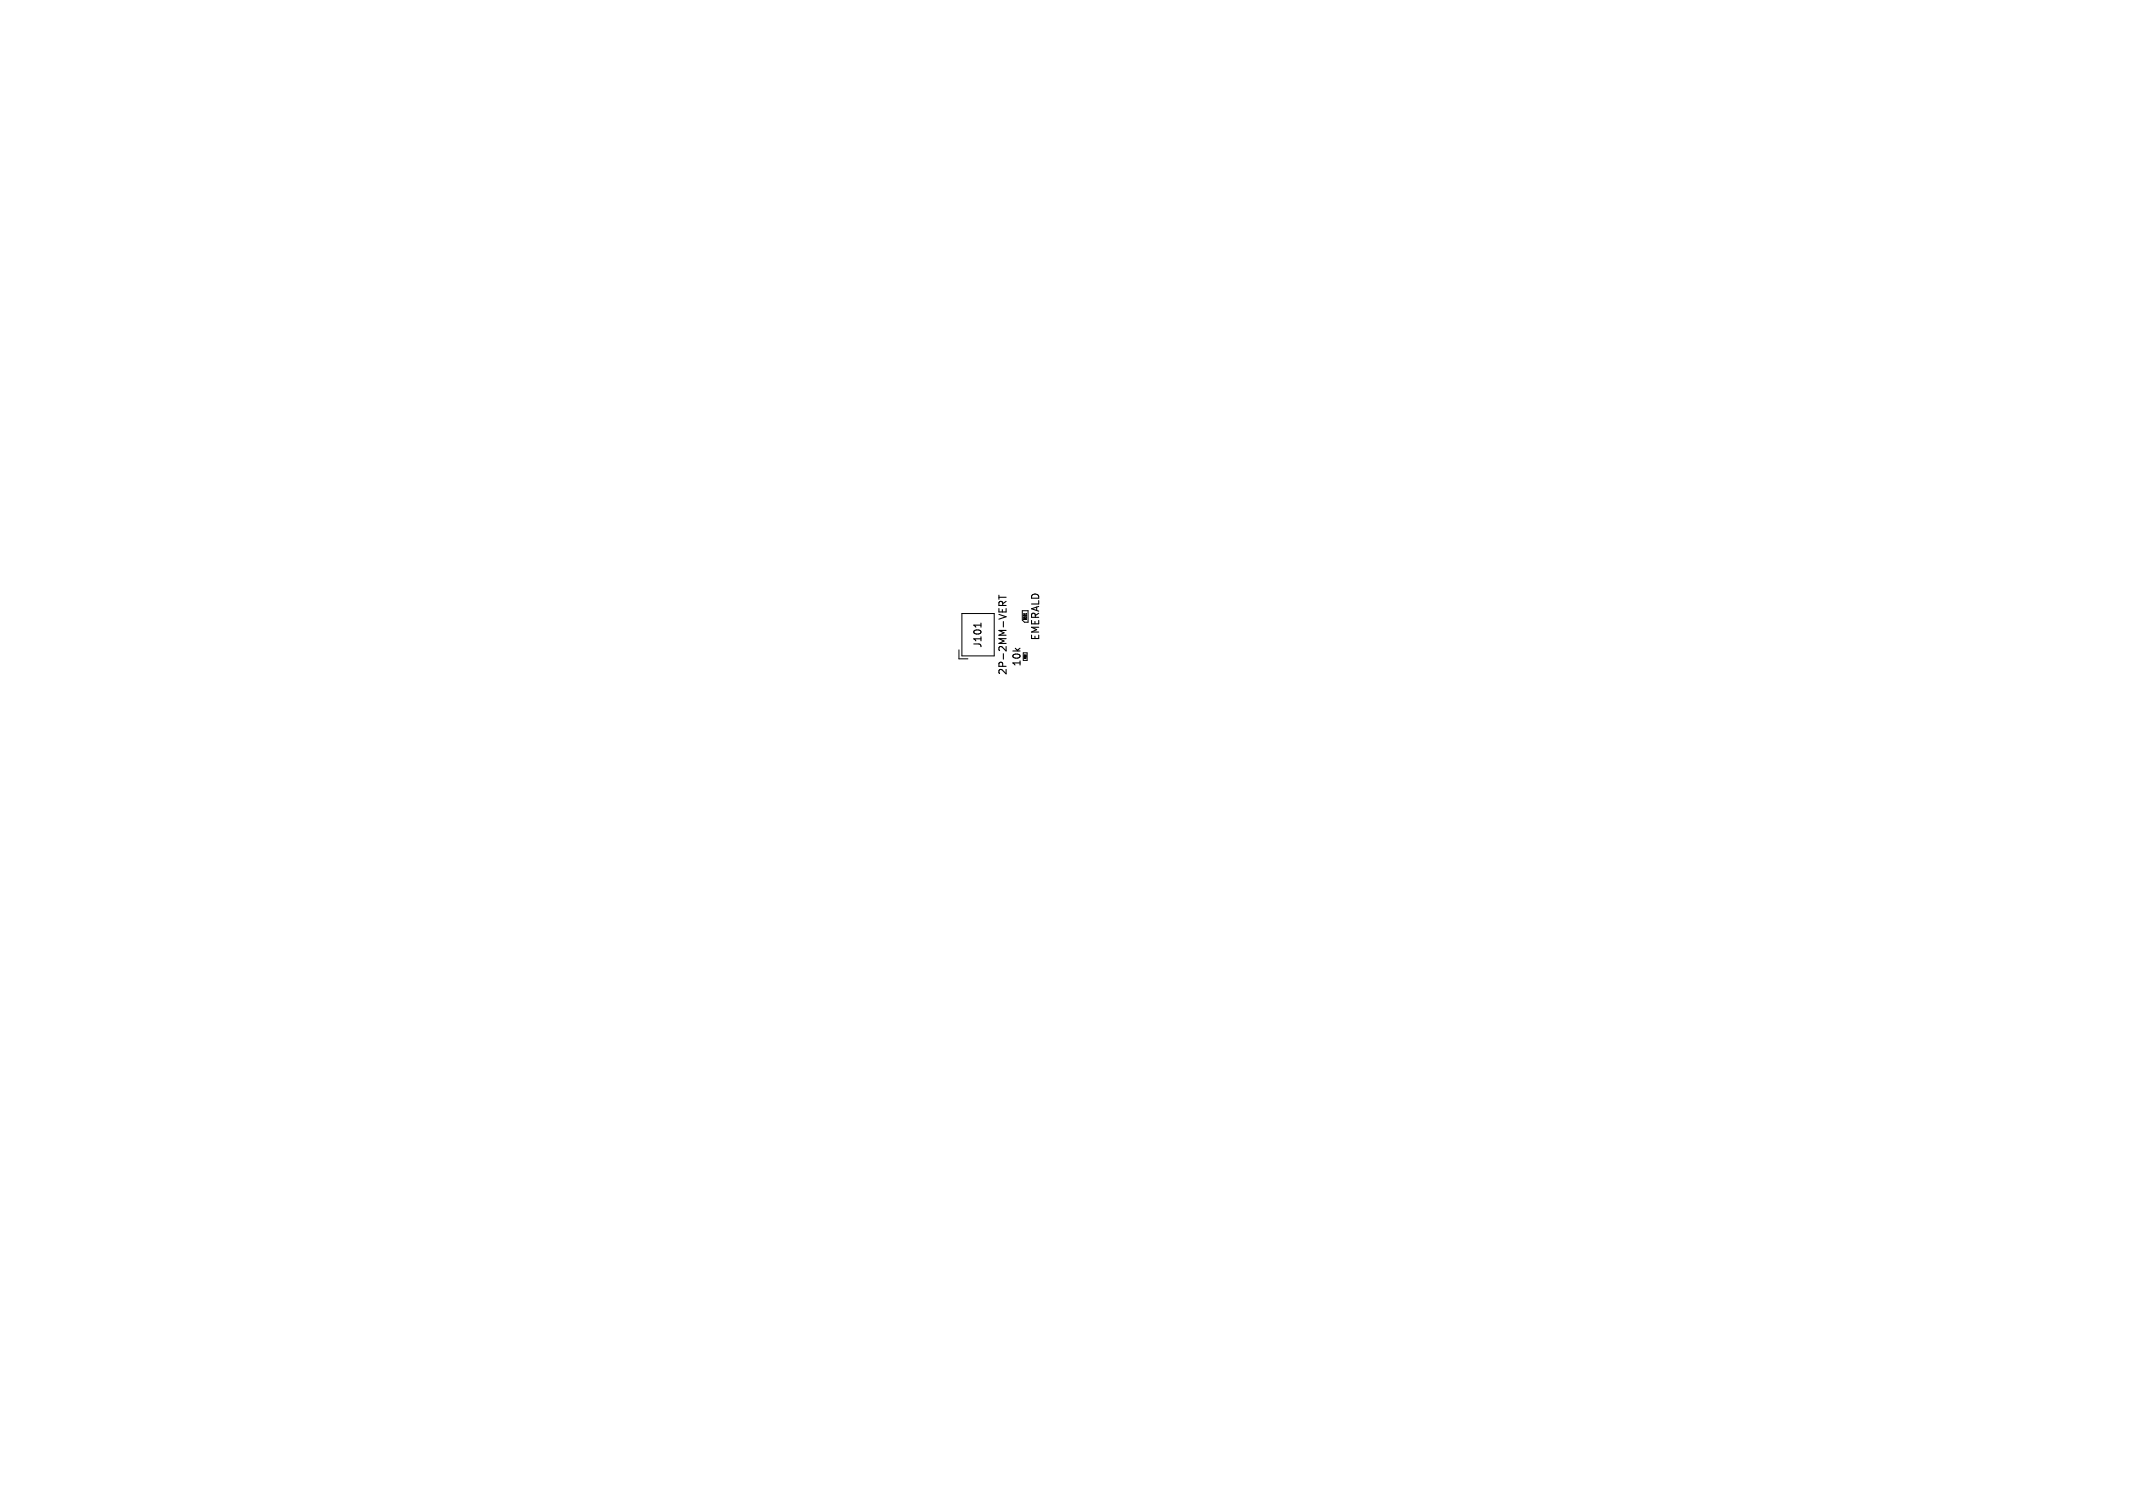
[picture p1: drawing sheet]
<svg xmlns="http://www.w3.org/2000/svg" width="297mm" height="210mm" viewBox="0 0 297 210" stroke-linecap="round" stroke-linejoin="round" font-family="sans-serif">
<defs><g id="words">
<g font-size="1.4">
<text x="144.9" y="89.3" transform="rotate(-90 144.9 89.3)">EMERALD</text>
<text x="136.9" y="90.3" transform="rotate(-90 136.9 90.3)">J101</text>
<text x="140.4" y="94.1" transform="rotate(-90 140.4 94.1)">2P-2MM-VERT</text>
<text x="142.3" y="92.9" transform="rotate(-90 142.3 92.9)">10k</text>
</g>
<text font-size=".6" x="143" y="86.4" transform="rotate(-90 143 86.4)">D101</text>
<text font-size=".4" x="142.9" y="91.8" transform="rotate(-90 142.9 91.8)">R101</text>
</g></defs>
<path d="M133.5 90.5v1.3h1.3M133.9 85.4h4.5v5.9h-4.5zM142.3 85.1h.8v1.6h-.5l-.3-.3zM142.5 90.9h.5v1.1h-.5M142.9 91.2v.1M142.9 85.4v.2" fill="none" stroke="#000" stroke-width=".14"/>
<path d="M136.6 86.8v.5M136.6 87.1h-1l.1 .1M139.1 82.9v.6M139.1 84.3v-.4l.2-.2 .3 .1v.5M139.1 83.2h1M140.1 83.7l-.5 .4" fill="none" stroke="#000" stroke-width=".15"/>
<use href="#words"/>
</svg>
